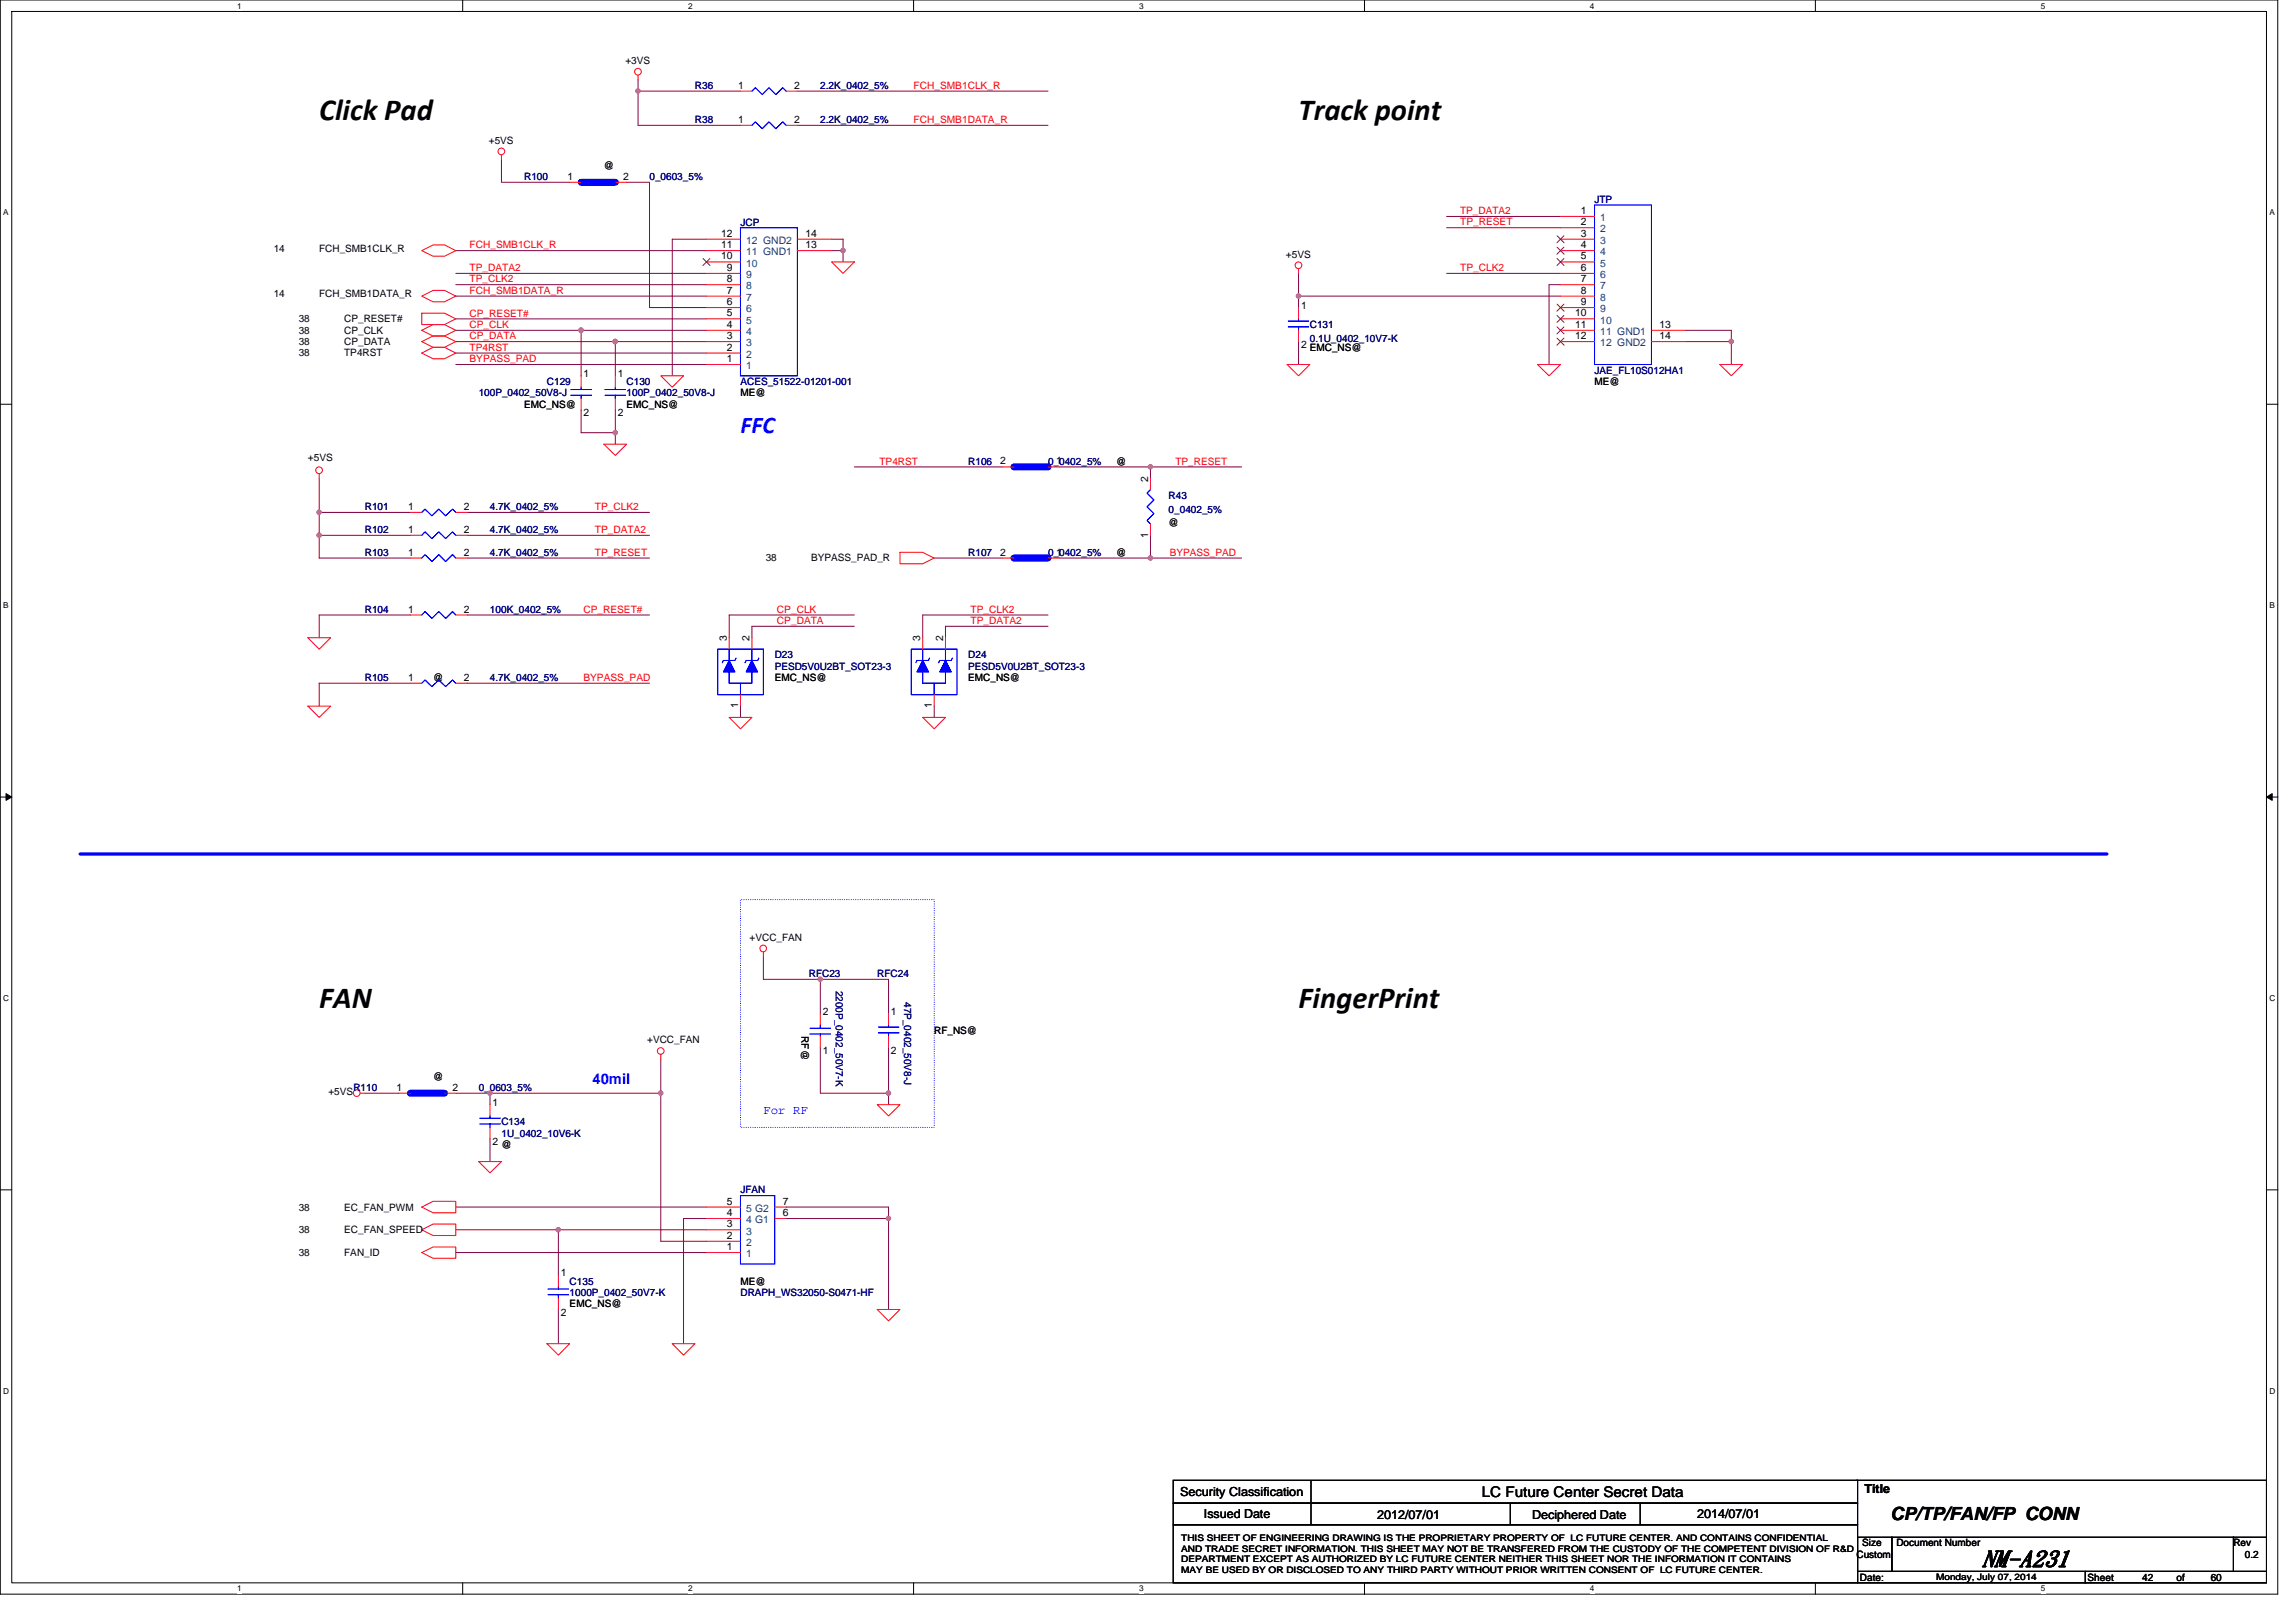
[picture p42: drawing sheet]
<svg xmlns="http://www.w3.org/2000/svg" width="297mm" height="210mm" viewBox="0 0 297 210" stroke-linecap="round" stroke-linejoin="round" font-family="sans-serif">
<defs><g id="words">
<g font-size="4">
<text x="41.3" y="15.6">Click Pad</text>
<text x="168" y="15.6">Track point</text>
<text x="41.3" y="130.5">FAN</text>
<text x="168" y="130.5">FingerPrint</text>
</g>
<text font-size="3.1" fill="#00f" x="95.8" y="56">FFC</text>
<text font-size="3" x="256.4" y="202.6">NM-A231</text>
<text font-size="2.3" x="244.6" y="196.6">CP/TP/FAN/FP CONN</text>
<text font-size="1.9" fill="#00f" x="76.7" y="140.3">40mil</text>
<text font-size="1.9" x="191.7" y="193.7">LC Future Center Secret Data</text>
<text font-size="1.6" fill="#00f" x="98.8" y="144.2">For RF</text>
<g font-size="1.6">
<text x="152.7" y="193.5">Security Classification</text>
<text x="155.8" y="196.3">Issued Date</text>
<text x="178.2" y="196.5">2012/07/01</text>
<text x="198.2" y="196.5">Deciphered Date</text>
<text x="219.6" y="196.3">2014/07/01</text>
<text x="241.2" y="193.1">Title</text>
</g>
<g font-size="1.3">
<text x="80.9" y="8.3">+3VS</text>
<text x="95.5" y="11.5">1</text>
<text x="102.7" y="11.5">2</text>
<text x="95.5" y="15.9">1</text>
<text x="102.7" y="15.9">2</text>
<text x="63.2" y="18.6">+5VS</text>
<text x="73.4" y="23.3">1</text>
<text x="78.1" y="21.8">@</text>
<text x="80.6" y="23.3">2</text>
<text x="204.5" y="27.7">1</text>
<text x="204.5" y="29.1">2</text>
<text x="35.4" y="32.6">14</text>
<text x="41.3" y="32.6">FCH_SMB1CLK_R</text>
<text x="93.3" y="33.6">10</text>
<text x="93.3" y="32.1">11</text>
<text x="93.3" y="30.6">12</text>
<text x="94" y="35.1">9</text>
<text x="104.2" y="32.1">13</text>
<text x="104.2" y="30.6">14</text>
<text x="166.4" y="33.3">+5VS</text>
<text x="204.5" y="32.1">4</text>
<text x="204.5" y="33.6">5</text>
<text x="204.5" y="30.6">3</text>
<text x="204.5" y="35.1">6</text>
<text x="35.4" y="38.5">14</text>
<text x="38.6" y="41.7">38</text>
<text x="41.3" y="38.5">FCH_SMB1DATA_R</text>
<text x="44.5" y="41.7">CP_RESET#</text>
<text x="94" y="40.9">5</text>
<text x="94" y="39.5">6</text>
<text x="94" y="38">7</text>
<text x="94" y="36.5">8</text>
<text x="168.3" y="39.9">1</text>
<text x="203.8" y="40.9">10</text>
<text x="204.5" y="38">8</text>
<text x="204.5" y="36.5">7</text>
<text x="204.5" y="39.5">9</text>
<text x="38.6" y="44.7">38</text>
<text x="38.6" y="43.2">38</text>
<text x="38.6" y="46.1">38</text>
<text x="44.5" y="44.7">CP_DATA</text>
<text x="44.5" y="43.2">CP_CLK</text>
<text x="44.5" y="46.1">TP4RST</text>
<text x="94" y="46.8">1</text>
<text x="94" y="45.4">2</text>
<text x="94" y="43.9">3</text>
<text x="94" y="42.4">4</text>
<text x="168.3" y="45">2</text>
<text x="169.5" y="45.4">EMC_NS@</text>
<text x="203.8" y="42.4">11</text>
<text x="203.8" y="43.9">12</text>
<text x="214.7" y="42.4">13</text>
<text x="214.7" y="43.9">14</text>
<text x="67.8" y="52.7">EMC_NS@</text>
<text x="75.5" y="48.8">1</text>
<text x="75.5" y="53.8">2</text>
<text x="79.9" y="48.8">1</text>
<text x="79.9" y="53.8">2</text>
<text x="81.1" y="52.7">EMC_NS@</text>
<text x="95.8" y="51.3">ME@</text>
<text x="206.3" y="49.8">ME@</text>
<text x="39.8" y="59.7">+5VS</text>
<text x="52.8" y="66">1</text>
<text x="60" y="66">2</text>
<text x="129.4" y="60.1">2</text>
<text x="136.6" y="60.1">1</text>
<text x="144.4" y="60.1">@</text>
<text x="148.5" y="62.3" transform="rotate(-90 148.5 62.3)">2</text>
<text x="52.8" y="68.9">1</text>
<text x="52.8" y="71.9">1</text>
<text x="60" y="68.9">2</text>
<text x="60" y="71.9">2</text>
<text x="129.4" y="71.9">2</text>
<text x="136.6" y="71.9">1</text>
<text x="144.4" y="71.9">@</text>
<text x="148.5" y="69.6" transform="rotate(-90 148.5 69.6)">1</text>
<text x="151.2" y="68.1">@</text>
<text x="99.1" y="72.6">38</text>
<text x="104.9" y="72.6">BYPASS_PAD_R</text>
<text x="52.8" y="79.2">1</text>
<text x="60" y="79.2">2</text>
<text x="94" y="83" transform="rotate(-90 94 83)">3</text>
<text x="97" y="83" transform="rotate(-90 97 83)">2</text>
<text x="119.1" y="83" transform="rotate(-90 119.1 83)">3</text>
<text x="122" y="83" transform="rotate(-90 122 83)">2</text>
<text x="52.8" y="88.1">1</text>
<text x="56" y="88.1">@</text>
<text x="60" y="88.1">2</text>
<text x="100.2" y="88.1">EMC_NS@</text>
<text x="125.3" y="88.1">EMC_NS@</text>
<text x="95.5" y="91.7" transform="rotate(-90 95.5 91.7)">1</text>
<text x="120.5" y="91.7" transform="rotate(-90 120.5 91.7)">1</text>
<text x="97" y="121.7">+VCC_FAN</text>
<text x="106.4" y="131.3">2</text>
<text x="115.3" y="131.3">1</text>
<text x="83.7" y="135">+VCC_FAN</text>
<text x="103.7" y="134.1" transform="rotate(90 103.7 134.1)">RF@</text>
<text x="106.4" y="136.3">1</text>
<text x="115.3" y="136.3">2</text>
<text x="120.9" y="133.8">RF_NS@</text>
<text x="42.5" y="141.7">+5VS</text>
<text x="51.3" y="141.1">1</text>
<text x="56" y="139.7">@</text>
<text x="58.5" y="141.1">2</text>
<text x="63.7" y="143">1</text>
<text x="63.7" y="148.1">2</text>
<text x="64.9" y="148.5">@</text>
<text x="94" y="155.9">5</text>
<text x="101.3" y="155.9">7</text>
<text x="38.6" y="159.6">38</text>
<text x="38.6" y="156.6">38</text>
<text x="44.5" y="159.6">EC_FAN_SPEED</text>
<text x="44.5" y="156.6">EC_FAN_PWM</text>
<text x="94" y="161.7">1</text>
<text x="94" y="160.3">2</text>
<text x="94" y="158.8">3</text>
<text x="94" y="157.3">4</text>
<text x="101.3" y="157.3">6</text>
<text x="38.6" y="162.5">38</text>
<text x="44.5" y="162.5">FAN_ID</text>
<text x="72.6" y="165.1">1</text>
<text x="95.8" y="166.2">ME@</text>
<text x="72.6" y="170.2">2</text>
<text x="73.7" y="169.1">EMC_NS@</text>
<text x="240.2" y="201.5">Custom</text>
<text x="240.9" y="200.1">Size</text>
<text x="245.3" y="200.1">Document Number</text>
<text x="288.9" y="200.1">Rev</text>
<text x="290.4" y="201.5">0.2</text>
<text x="240.6" y="204.5">Date:</text>
<text x="270.1" y="204.5">Sheet</text>
<text x="277.2" y="204.5">42</text>
<text x="281.6" y="204.5">of</text>
<text x="286" y="204.5">60</text>
</g>
<g font-size="1.3" fill="#000080">
<text x="89.9" y="11.5">R36</text>
<text x="106.1" y="11.5">2.2K_0402_5%</text>
<text x="89.9" y="15.9">R38</text>
<text x="106.1" y="15.9">2.2K_0402_5%</text>
<text x="67.8" y="23.3">R100</text>
<text x="84" y="23.3">0_0603_5%</text>
<text x="95.8" y="29.2">JCP</text>
<text x="206.3" y="26.2">JTP</text>
<text x="169.5" y="42.4">C131</text>
<text x="169.5" y="44.2">0.1U_0402_10V7-K</text>
<text x="61.9" y="51.3">100P_0402_50V8-J</text>
<text x="70.8" y="49.8">C129</text>
<text x="81.1" y="49.8">C130</text>
<text x="81.1" y="51.3">100P_0402_50V8-J</text>
<text x="95.8" y="49.8">ACES_51522-01201-001</text>
<text x="206.3" y="48.3">JAE_FL10S012HA1</text>
<text x="125.3" y="60.1">R106</text>
<text x="135.6" y="60.1">0_0402_5%</text>
<text x="151.2" y="64.5">R43</text>
<text x="47.2" y="69">R102</text>
<text x="47.2" y="66">R101</text>
<text x="47.2" y="71.9">R103</text>
<text x="63.4" y="69">4.7K_0402_5%</text>
<text x="63.4" y="66">4.7K_0402_5%</text>
<text x="63.4" y="71.9">4.7K_0402_5%</text>
<text x="125.3" y="71.9">R107</text>
<text x="135.6" y="71.9">0_0402_5%</text>
<text x="151.2" y="66.3">0_0402_5%</text>
<text x="47.2" y="79.3">R104</text>
<text x="63.4" y="79.3">100K_0402_5%</text>
<text x="47.2" y="88.1">R105</text>
<text x="63.4" y="88.1">4.7K_0402_5%</text>
<text x="100.2" y="85.2">D23</text>
<text x="100.2" y="86.6">PESD5V0U2BT_SOT23-3</text>
<text x="125.3" y="85.2">D24</text>
<text x="125.3" y="86.6">PESD5V0U2BT_SOT23-3</text>
<text x="104.6" y="126.4">RFC23</text>
<text x="108.1" y="128.2" transform="rotate(90 108.1 128.2)">2200P_0402_50V7-K</text>
<text x="113.5" y="126.4">RFC24</text>
<text x="117" y="129.6" transform="rotate(90 117 129.6)">47P_0402_50V8-J</text>
<text x="45.7" y="141.1">R110</text>
<text x="61.9" y="141.1">0_0603_5%</text>
<text x="64.9" y="145.6">C134</text>
<text x="64.9" y="147">1U_0402_10V6-K</text>
<text x="95.8" y="154.4">JFAN</text>
<text x="73.7" y="166.2">C135</text>
<text x="73.7" y="167.7">1000P_0402_50V7-K</text>
<text x="95.8" y="167.7">DRAPH_WS32050-S0471-HF</text>
</g>
<g font-size="1.3" fill="#f00">
<text x="118.2" y="11.5">FCH_SMB1CLK_R</text>
<text x="118.2" y="15.9">FCH_SMB1DATA_R</text>
<text x="188.9" y="29.2">TP_RESET</text>
<text x="188.9" y="27.7">TP_DATA2</text>
<text x="60.7" y="35.1">TP_DATA2</text>
<text x="60.7" y="32.1">FCH_SMB1CLK_R</text>
<text x="188.9" y="35.1">TP_CLK2</text>
<text x="60.7" y="41">CP_RESET#</text>
<text x="60.7" y="36.5">TP_CLK2</text>
<text x="60.7" y="38">FCH_SMB1DATA_R</text>
<text x="60.7" y="42.4">CP_CLK</text>
<text x="60.7" y="43.9">CP_DATA</text>
<text x="60.7" y="45.4">TP4RST</text>
<text x="60.7" y="46.9">BYPASS_PAD</text>
<text x="77" y="66">TP_CLK2</text>
<text x="113.8" y="60.1">TP4RST</text>
<text x="152.1" y="60.1">TP_RESET</text>
<text x="77" y="71.9">TP_RESET</text>
<text x="77" y="69">TP_DATA2</text>
<text x="151.3" y="71.9">BYPASS_PAD</text>
<text x="75.5" y="79.3">CP_RESET#</text>
<text x="100.5" y="80.7">CP_DATA</text>
<text x="100.5" y="79.3">CP_CLK</text>
<text x="125.6" y="80.7">TP_DATA2</text>
<text x="125.6" y="79.3">TP_CLK2</text>
<text x="75.5" y="88.1">BYPASS_PAD</text>
</g>
<g font-size="1.3" fill="#004080">
<text x="207" y="28.6">1</text>
<text x="96.5" y="36">9</text>
<text x="96.5" y="34.5">10</text>
<text x="96.5" y="33">11 GND1</text>
<text x="96.5" y="31.6">12 GND2</text>
<text x="207" y="33">4</text>
<text x="207" y="30.1">2</text>
<text x="207" y="34.5">5</text>
<text x="207" y="31.6">3</text>
<text x="207" y="36">6</text>
<text x="96.5" y="41.9">5</text>
<text x="96.5" y="40.4">6</text>
<text x="96.5" y="38.9">7</text>
<text x="96.5" y="37.4">8</text>
<text x="207" y="38.9">8</text>
<text x="207" y="37.4">7</text>
<text x="207" y="41.9">10</text>
<text x="207" y="40.4">9</text>
<text x="96.5" y="47.8">1</text>
<text x="96.5" y="46.3">2</text>
<text x="96.5" y="44.8">3</text>
<text x="96.5" y="43.3">4</text>
<text x="207" y="43.3">11 GND1</text>
<text x="207" y="44.8">12 GND2</text>
<text x="96.5" y="161.2">2</text>
<text x="96.5" y="159.7">3</text>
<text x="96.5" y="158.3">4 G1</text>
<text x="96.5" y="156.8">5 G2</text>
<text x="96.5" y="162.7">1</text>
</g>
<g font-size="1.2">
<text x="152.8" y="199.4">THIS SHEET OF ENGINEERING DRAWING IS THE PROPRIETARY PROPERTY OF LC FUTURE CENTER. AND CONTAINS CONFIDENTIAL</text>
<text x="152.8" y="200.8">AND TRADE SECRET INFORMATION. THIS SHEET MAY NOT BE TRANSFERED FROM THE CUSTODY OF THE COMPETENT DIVISION OF R&amp;D</text>
<text x="152.8" y="202.1">DEPARTMENT EXCEPT AS AUTHORIZED BY LC FUTURE CENTER NEITHER THIS SHEET NOR THE INFORMATION IT CONTAINS</text>
<text x="152.8" y="203.5">MAY BE USED BY OR DISCLOSED TO ANY THIRD PARTY WITHOUT PRIOR WRITTEN CONSENT OF LC FUTURE CENTER.</text>
<text x="250.5" y="204.4">Monday, July 07, 2014</text>
</g>
<g font-size="1.1">
<text x="30.7" y="1.1">1</text>
<text x="89" y="1.1">2</text>
<text x="147.4" y="1.1">3</text>
<text x="205.7" y="1.1">4</text>
<text x="264" y="1.1">5</text>
<text x=".4" y="27.8">A</text>
<text x="293.6" y="27.8">A</text>
<text x=".4" y="78.7">B</text>
<text x="293.6" y="78.7">B</text>
<text x=".4" y="129.5">C</text>
<text x="293.6" y="129.5">C</text>
<text x=".4" y="180.3">D</text>
<text x="293.6" y="180.3">D</text>
<text x="30.7" y="205.9">1</text>
<text x="89" y="205.9">2</text>
<text x="147.4" y="205.9">3</text>
<text x="205.7" y="205.9">4</text>
<text x="264" y="205.9">5</text>
</g>
</g></defs>
<path d="M0 0h294.7v206.2h-294.7zM1.5 1.5h291.7v203.3h-291.7z" fill="none" stroke="#000" stroke-width=".13"/>
<g fill="#fff">
<path d="M30.7 .1h.6v1.2h-.6z"/>
<path d="M30.7 204.9h.6v1.2h-.6z"/>
</g>
<path d="M59.9 0v1.5M59.9 204.8v1.5" fill="none" stroke="#000" stroke-width=".13"/>
<g fill="#fff">
<path d="M89 .1h.6v1.2h-.6z"/>
<path d="M89 204.9h.6v1.2h-.6z"/>
</g>
<path d="M118.2 0v1.5M118.2 204.8v1.5" fill="none" stroke="#000" stroke-width=".13"/>
<g fill="#fff">
<path d="M147.4 .1h.5v1.2h-.5z"/>
<path d="M147.4 204.9h.5v1.2h-.5z"/>
</g>
<path d="M176.5 0v1.5M176.5 204.8v1.5" fill="none" stroke="#000" stroke-width=".13"/>
<g fill="#fff">
<path d="M205.7 .1h.6v1.2h-.6z"/>
<path d="M205.7 204.9h.6v1.2h-.6z"/>
</g>
<path d="M234.9 0v1.5M234.9 204.8v1.5" fill="none" stroke="#000" stroke-width=".13"/>
<g fill="#fff">
<path d="M264 .1h.6v1.2h-.6z"/>
<path d="M264 204.9h.6v1.2h-.6z"/>
<path d="M.4 26.9h.7v1.2h-.7z"/>
<path d="M293.6 26.9h.7v1.2h-.7z"/>
<path d="M.4 77.7h.7v1.2h-.7z"/>
<path d="M293.6 77.7h.7v1.2h-.7z"/>
</g>
<path d="M0 52.3h1.5M293.2 52.3h1.5" fill="none" stroke="#000" stroke-width=".13"/>
<g fill="#fff">
<path d="M.4 128.5h.8v1.2h-.8z"/>
<path d="M293.6 128.5h.7v1.2h-.7z"/>
</g>
<path d="M0 103.1h1.5M293.2 103.1h1.5" fill="none" stroke="#000" stroke-width=".13"/>
<path d="M.8 102.7l.7 .4-.7 .4zM293.2 103.1l.8-.4v.8z" fill="#000" stroke="#000" stroke-width=".13"/>
<g fill="#fff">
<path d="M.4 179.3h.8v1.2h-.8z"/>
<path d="M293.6 179.3h.7v1.2h-.7z"/>
</g>
<g fill="none" stroke="#000" stroke-width=".13">
<path d="M0 153.9h1.5M293.2 153.9h1.5M151.8 191.5h88.5v3h-88.5zM151.8 194.5h88.5v2.8h-88.5zM151.8 197.3h88.5v7.5h-88.5zM169.6 191.5v5.8M195.4 194.5v2.8M212.2 194.5v2.8M240.2 191.5h53v7.4M240.3 198.9h4.4v4.4h-4.4zM244.7 198.9h44.2v4.4h-44.2zM288.9 198.9h4.3v4.4h-4.3z"/>
<path d="M240.3 203.3h29.5v1.5h-29.5zM269.8 203.3h23.4v1.5h-23.4z"/>
</g>
<path d="M10.4 110.5h262.2" fill="none" stroke="#00f" stroke-width=".42"/>
<path d="M95.8 116.4h25.1v29.5h-25.1z" fill="none" stroke="#00f" stroke-width=".13" stroke-dasharray="0 .3"/>
<g fill="none" stroke="#800040" stroke-width=".13">
<path d="M82.5 10.3v1.5M95.8 11.8h-13.3v4.4h13.3M103.2 11.8h32.4M103.2 16.2h32.4M59 36.8h32.4M59 35.4h32.4M59 32.4h32.4M59 38.3h32.4M64.9 20.6v3h8.8M81.1 23.6h2.9v16.2h7.4M91.4 30.9h-4.4v17.7M107.6 30.9h1.5v1.5"/>
<path d="M107.6 32.4h1.5M109.1 32.4v1.5M168 35.4v4.4M168 38.3h33.9M187.2 29.5h14.7M187.2 28h14.7M187.2 35.4h14.7M201.9 36.8h-1.5v10.4M59 44.2h20.6M59 42.7h16.2M59 41.3h32.4M59 45.7h32.4"/>
<path d="M59 47.2h32.4M75.2 42.7v5.9M75.2 53v3h4.4M75.2 42.7h16.2M79.6 56v1.5M79.6 44.2h11.8M79.6 53v3M79.6 44.2v4.4M168 44.2v3M218.1 42.7h5.9v1.5M218.1 44.2h5.9M224 44.2v3"/>
<path d="M41.3 66.3h11.8M41.3 69.3h11.8M41.3 69.3v2.9h11.8M41.3 66.3v3M41.3 61.9v4.4M53.1 79.6h-11.8v2.9M60.4 79.6h23.6M60.4 66.3h23.6M60.4 72.2h23.6M60.4 69.3h23.6M110.5 79.6h-16.2v2.9M110.5 60.4h19.2"/>
<path d="M120.9 72.2h8.8M135.6 79.6h-16.2v2.9M137.1 60.4h11.7M137.1 72.2h11.7M148.8 72.2h11.8M148.8 60.4h11.8M148.8 60.4v1.5M148.8 69.3v2.9M53.1 88.4h-11.8v3M60.4 88.4h23.6M95.8 91.4v1.4M110.5 81h-13.2v1.5"/>
<path d="M120.9 91.4v1.4M135.6 81h-13.3v1.5M85.5 137v4.4M98.8 123.8v2.9h7.3M106.1 135.6v5.8h8.9v1.5M106.1 126.7v4.4M106.1 126.7h8.9v4.4M115 135.6v5.8M47.2 141.4h4.4M59 141.4h4.4M59 159.1h13.2v5.9M59 156.2h32.4"/>
<path d="M63.4 141.4v1.5M63.4 141.4h22.1M63.4 147.3v3M72.2 159.1h19.2M85.5 141.4v19.2h5.9M91.4 157.6h-3v16.2M101.7 156.2h13.3v1.4M101.7 157.6h13.3v11.8M59 162.1h32.4M72.2 169.4v4.4"/>
</g>
<g fill="#f0f" stroke="#f0f" stroke-width=".13">
<circle cx="109.1" cy="32.4" r=".29"/>
<circle cx="75.2" cy="42.7" r=".29"/>
<circle cx="79.6" cy="56" r=".29"/>
<circle cx="79.6" cy="44.2" r=".29"/>
<circle cx="168" cy="38.3" r=".29"/>
<circle cx="85.5" cy="141.4" r=".29"/>
<circle cx="63.4" cy="141.4" r=".29"/>
<circle cx="224" cy="44.2" r=".29"/>
<circle cx="72.2" cy="159.1" r=".29"/>
<circle cx="41.3" cy="66.3" r=".29"/>
<circle cx="41.3" cy="69.2" r=".29"/>
<circle cx="114.9" cy="141.4" r=".29"/>
<circle cx="106.1" cy="126.7" r=".29"/>
<circle cx="114.9" cy="157.6" r=".29"/>
<circle cx="148.8" cy="72.2" r=".29"/>
<circle cx="148.8" cy="60.4" r=".29"/>
<circle cx="82.5" cy="11.8" r=".29"/>
</g>
<g fill="none" stroke="#f00" stroke-width=".13">
<path d="M82.5 9.7v.6M95.8 11.8h1.5M95.8 16.2h1.5M101.7 11.8h1.5M101.7 16.2h1.5M54.6 32.4l1.4-.7h1.5l1.5 .7-1.5 .7h-1.5zM54.6 38.3l1.4-.7h1.5l1.5 .7-1.5 .8h-1.5zM64.9 20v.6M73.7 23.6h1.5M79.6 23.6h1.5M91.4 39.8h4.4M91.4 38.3h4.4"/>
<path d="M91.4 36.8h4.4M91.4 35.4h4.4M91.4 33.9h4.4M91.4 32.4h4.4M91.4 30.9h4.4M103.2 32.4h4.4M103.2 30.9h4.4M107.6 33.9h2.9l-1.4 1.5zM168 39.8v1.5M168 34.8v.6M201.9 28h4.4M201.9 32.4h4.4"/>
<path d="M201.9 29.5h4.4M201.9 33.9h4.4M201.9 30.9h4.4M201.9 38.3h4.4M201.9 36.8h4.4M201.9 35.4h4.4M201.9 39.8h4.4M54.6 40.5h2.9l1.5 .8-1.5 .7h-2.9zM54.6 44.2l1.4-.7h1.5l1.5 .7-1.5 .7h-1.5zM54.6 42.7l1.4-.7h1.5l1.5 .7-1.5 .8h-1.5zM54.6 45.7l1.4-.8h1.5l1.5 .8-1.5 .7h-1.5zM75.2 48.6v1.5"/>
<path d="M75.2 51.6v1.4M78.1 57.5h3l-1.5 1.4zM79.6 48.6v1.5M79.6 51.6v1.4M85.5 48.6h2.9l-1.4 1.5zM91.4 47.2h4.4M91.4 45.7h4.4M91.4 44.2h4.4M91.4 42.7h4.4M91.4 41.3h4.4M166.5 47.2h3l-1.5 1.4zM168 42.7v1.5"/>
<path d="M198.9 47.2h3l-1.5 1.4zM201.9 41.3h4.4M201.9 42.7h4.4M201.9 44.2h4.4M213.7 42.7h4.4M213.7 44.2h4.4M222.5 47.2h2.9l-1.4 1.4zM41.3 61.3v.6M53.1 79.6h1.5M53.1 69.3h1.5M53.1 66.3h1.5M53.1 72.2h1.5"/>
<path d="M59 79.6h1.4M59 69.3h1.4M59 66.3h1.4M59 72.2h1.4M116.4 71.5h3l1.5 .7-1.5 .7h-3zM129.7 60.4h1.5M129.7 72.2h1.5M135.6 60.4h1.5M135.6 72.2h1.5M148.8 67.8v1.5M148.8 61.9v1.5M39.8 91.4h3l-1.5 1.4z"/>
<path d="M39.8 82.5h3l-1.5 1.5zM53.1 88.4h1.5M59 88.4h1.4M94.3 92.8h3l-1.5 1.5zM94.3 82.5v1.5M95.8 89.9v1.5M97.3 82.5v1.5M119.4 82.5v1.5M119.4 92.8h2.9l-1.4 1.5zM120.9 89.9v1.5M122.3 82.5v1.5M85.5 136.4v.6"/>
<path d="M98.8 123.2v.6M106.1 134.1v1.5M106.1 131.1v1.5M115 131.1v1.5M115 134.1v1.5M46.6 141.4h.6M51.6 141.4h1.5M54.6 159.1l1.4-.7h3v1.5h-3zM54.6 156.2l1.4-.8h3v1.5h-3zM57.5 141.4h1.5M61.9 150.3h3l-1.5 1.4zM63.4 142.9v1.5"/>
<path d="M63.4 145.9v1.4M91.4 159.1h4.4M91.4 157.6h4.4M91.4 156.2h4.4M100.2 157.6h1.5M100.2 156.2h1.5M113.5 142.9h2.9l-1.4 1.5zM54.6 162.1l1.4-.8h3v1.5h-3zM70.8 173.8h2.9l-1.5 1.5zM72.2 165v1.5M72.2 168v1.4M87 173.8h2.9l-1.5 1.5z"/>
<path d="M91.4 162.1h4.4M91.4 160.6h4.4M113.5 169.4h2.9l-1.4 1.5z"/>
<circle cx="64.9" cy="19.6" r=".43"/>
<circle cx="82.5" cy="9.3" r=".43"/>
<circle cx="168" cy="34.3" r=".43"/>
<circle cx="41.3" cy="60.8" r=".43"/>
<circle cx="85.5" cy="136" r=".43"/>
<circle cx="98.7" cy="122.7" r=".43"/>
<circle cx="46.1" cy="141.4" r=".43"/>
</g>
<g fill="none" stroke="#00f" stroke-width=".13">
<path d="M97.3 11.8l.4-.5 .9 .9 .9-.9 .9 .9 .9-.9 .4 .5M97.3 16.2l.4-.4 .9 .9 .9-.9 .9 .9 .9-.9 .4 .4M95.8 29.5h7.4v19.1h-7.4zM206.3 26.5h7.4v20.7h-7.4zM73.8 51.1h2.7M73.8 50.4h2.7M75.2 50.1v.3M75.2 51.1v.5M78.3 51.1h2.6M78.3 50.4h2.6M79.6 50.1v.3M79.6 51.1v.5"/>
<path d="M166.7 42.3h2.6M166.7 41.6h2.6M168 41.3v.3M168 42.3v.4M54.6 79.6l.4-.5 .9 .9 .9-.9 .9 .9 .8-.9 .5 .5M54.6 69.3l.4-.5 .9 .9 .9-.9 .9 .9 .8-.9 .5 .5M54.6 66.3l.4-.4 .9 .8 .9-.8 .9 .8 .8-.8 .5 .4M54.6 72.2l.4-.4 .9 .8 .9-.8 .9 .8 .8-.8 .5 .4M148.8 63.4l-.4 .4 .9 .9-.9 .9 .9 .8-.9 .9 .4 .5M54.6 88.4l.4-.4 .9 .8 .9-.8 .9 .8 .8-.8 .5 .4M92.9 84h5.9v5.9h-5.9zM94.3 84v1.4"/>
<path d="M94.3 86.9v1.5h1.5M95.2 85.2l-.1 .2h-1.5l-.2 .3M95.8 88.4v1.5M97.3 86.9v1.5h-1.5M97.3 84v1.4M98.2 85.2l-.2 .2h-1.5l-.1 .3M117.9 84h5.9v5.9h-5.9zM119.4 86.9v1.5h1.5M119.4 84v1.4M120.3 85.2l-.2 .2h-1.5l-.1 .3M120.9 88.4v1.5M122.3 86.9v1.5h-1.4"/>
<path d="M122.3 84v1.4M123.2 85.2l-.1 .2h-1.5l-.2 .3M104.8 133h2.6M104.8 133.8h2.6M106.1 133.8v.3M106.1 132.6v.4M113.6 133.6h2.7M113.6 132.9h2.7M115 132.6v.3M115 133.6v.5M62.1 145.4h2.6M62.1 144.7h2.6"/>
<path d="M63.4 144.4v.3M63.4 145.4v.5M95.8 154.7h4.4v8.8h-4.4zM70.9 167.5h2.7M70.9 166.8h2.7M72.2 166.5v.3M72.2 167.5v.5"/>
</g>
<g fill="#00f" stroke="#00f" stroke-width=".13">
<path d="M97.3 85.4l.7 1.5h-1.5z" fill-rule="evenodd"/>
<path d="M94.3 85.4l.8 1.5h-1.5z" fill-rule="evenodd"/>
<path d="M97.3 85.4l.7 1.5h-1.5z" fill-rule="evenodd"/>
<path d="M94.3 85.4l.8 1.5h-1.5z" fill-rule="evenodd"/>
<path d="M122.3 85.4l.8 1.5h-1.5z" fill-rule="evenodd"/>
<path d="M119.4 85.4l.7 1.5h-1.5z" fill-rule="evenodd"/>
<path d="M122.3 85.4l.8 1.5h-1.5z" fill-rule="evenodd"/>
<path d="M119.4 85.4l.7 1.5h-1.5z" fill-rule="evenodd"/>
</g>
<path d="M75.2 23.6h4.4M131.2 60.4h4.4M131.2 72.2h4.4M53.1 141.4h4.4" fill="none" stroke="#00f" stroke-width=".87"/>
<g fill="none" stroke="#804000" stroke-width=".13">
<path d="M90.9 33.4l1 1M91.8 33.4l-.9 1M201.4 32l.9 .9M201.4 33.4l.9 1M201.4 30.5l.9 .9M201.4 39.3l.9 1M202.3 32l-.9 .9M202.3 33.4l-.9 1M202.3 30.5l-.9 .9M202.3 39.3l-.9 1M201.4 40.8l.9 .9M201.4 42.3l.9 .9"/>
<path d="M201.4 43.8l.9 .9M202.3 40.8l-.9 .9M202.3 42.3l-.9 .9M202.3 43.8l-.9 .9"/>
</g>
<use href="#words"/>
</svg>
